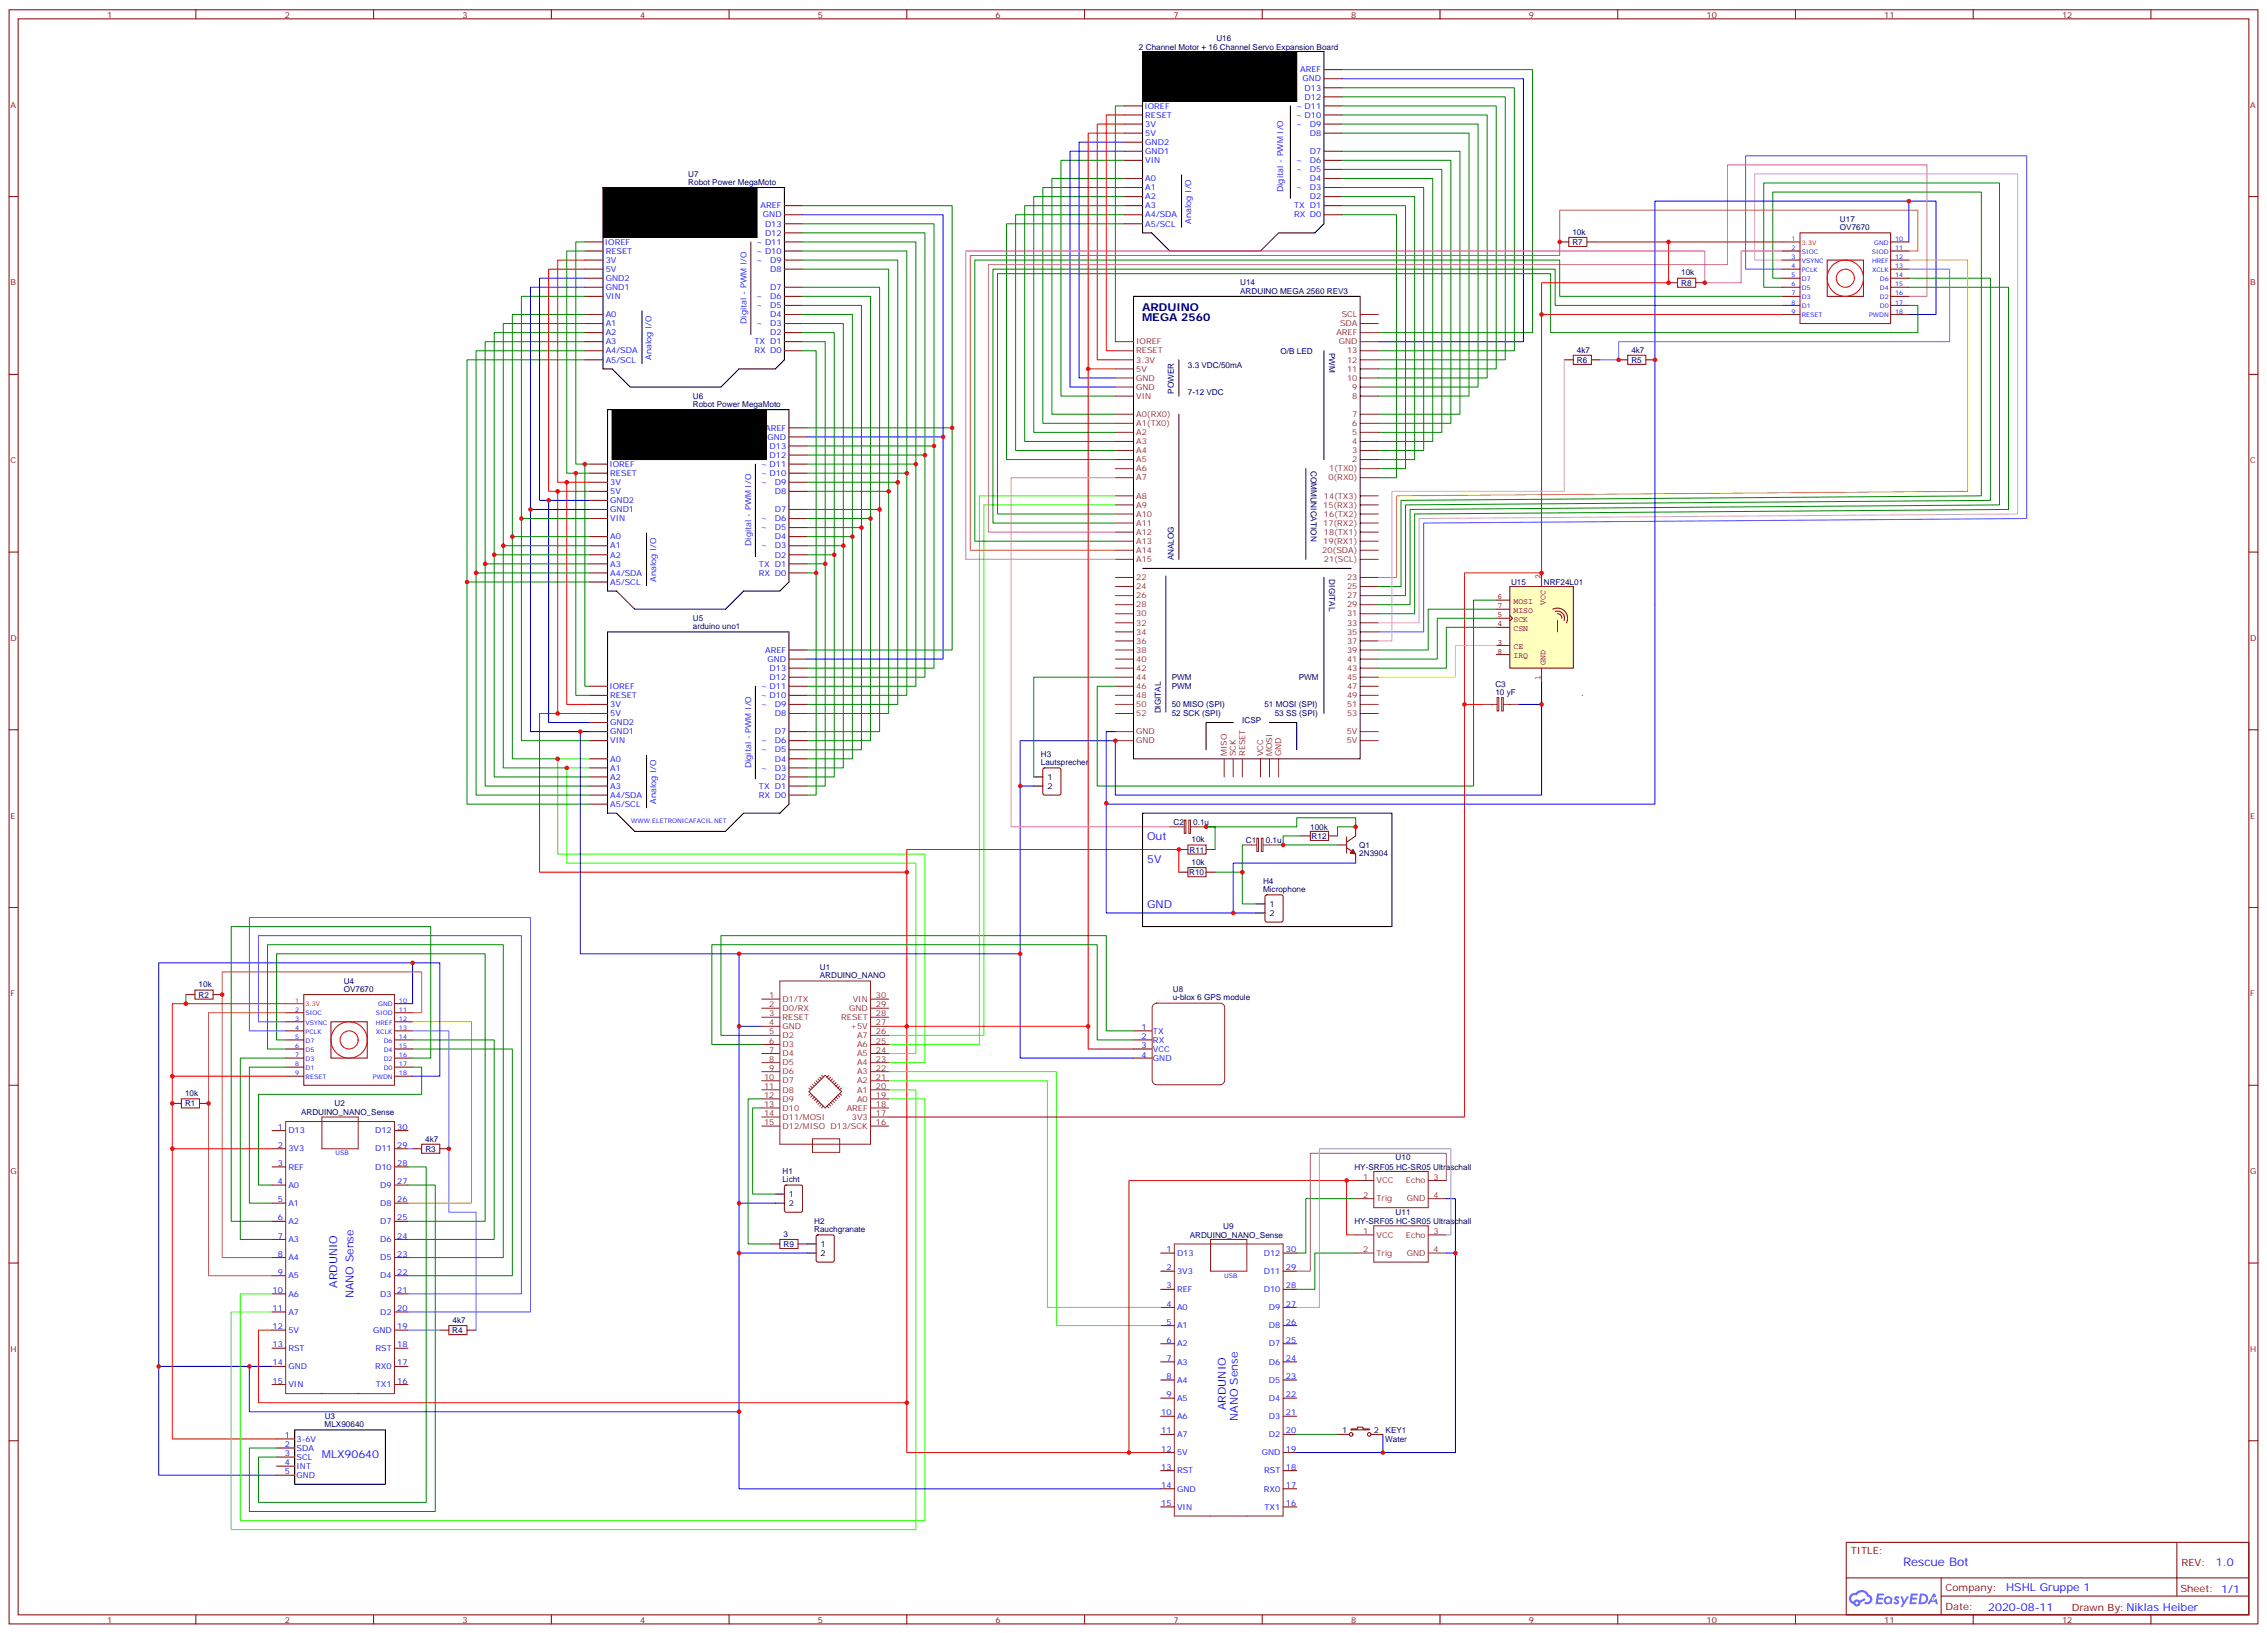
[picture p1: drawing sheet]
<svg xmlns="http://www.w3.org/2000/svg" width="882mm" height="635mm" viewBox="0 0 882 635" stroke-linecap="round" stroke-linejoin="round" font-family="sans-serif">
<defs><g id="words">
<text font-size="4.6" fill="#00f" x="740.3" y="609">Rescue Bot</text>
<g font-size="4.2" fill="#000080">
<text x="444.3" y="120.8">ARDUINO</text>
<text x="444.3" y="125">MEGA 2560</text>
</g>
<g font-size="4.2" fill="#00f">
<text x="446.3" y="327">Out</text>
<text x="446.3" y="335.8">5V</text>
<text x="446.3" y="353.4">GND</text>
<text x="131.2" y="500.9" transform="rotate(-90 131.2 500.9)">ARDUNIO</text>
<text x="137.6" y="505.1" transform="rotate(-90 137.6 505.1)">NANO Sense</text>
<text x="477" y="548.5" transform="rotate(-90 477 548.5)">ARDUNIO</text>
<text x="481.5" y="552.7" transform="rotate(-90 481.5 552.7)">NANO Sense</text>
<text x="125.2" y="567.4">MLX90640</text>
<text x="862.1" y="609.3">1.0</text>
<text x="780.4" y="618.8">HSHL Gruppe 1</text>
<text x="773.5" y="626.6">2020-08-11</text>
</g>
<g font-size="3.9" fill="#800">
<text x="720" y="604.6">TITLE:</text>
<text x="848.6" y="609.3">REV:</text>
<text x="756.9" y="618.8">Company:</text>
<text x="848.3" y="619.4">Sheet: 1/1</text>
<text x="756.9" y="626.5">Date:</text>
<text x="806" y="626.6">Drawn By:Niklas Heiber</text>
</g>
<g font-size="3.2" fill="#800">
<text x="41.6" y="6.8">1</text>
<text x="110.8" y="6.8">2</text>
<text x="179.9" y="6.8">3</text>
<text x="249.1" y="6.8">4</text>
<text x="318.2" y="6.8">5</text>
<text x="387.3" y="6.8">6</text>
<text x="456.5" y="6.8">7</text>
<text x="525.6" y="6.8">8</text>
<text x="594.8" y="6.8">9</text>
<text x="663.9" y="6.8">10</text>
<text x="733.1" y="6.8">11</text>
<text x="802.2" y="6.8">12</text>
<text x="4.1" y="41.9">A</text>
<text x="875.4" y="41.9">A</text>
<text x="4.1" y="111.1">B</text>
<text x="875.4" y="111.1">B</text>
<text x="4.1" y="180.2">C</text>
<text x="875.4" y="180.2">C</text>
<text x="4.1" y="249.3">D</text>
<text x="875.4" y="249.3">D</text>
<text x="4.1" y="318.5">E</text>
<text x="875.4" y="318.5">E</text>
<text x="4.1" y="387.6">F</text>
<text x="875.4" y="387.6">F</text>
<text x="4.1" y="456.8">G</text>
<text x="875.4" y="456.8">G</text>
<text x="4.1" y="525.9">H</text>
<text x="875.4" y="525.9">H</text>
<text x="41.6" y="631.2">1</text>
<text x="110.8" y="631.2">2</text>
<text x="179.9" y="631.2">3</text>
<text x="249.1" y="631.2">4</text>
<text x="318.2" y="631.2">5</text>
<text x="387.3" y="631.2">6</text>
<text x="456.5" y="631.2">7</text>
<text x="525.6" y="631.2">8</text>
<text x="594.8" y="631.2">9</text>
<text x="663.9" y="631.2">10</text>
<text x="733.1" y="631.2">11</text>
<text x="802.2" y="631.2">12</text>
</g>
<g font-size="3.2" fill="#000080">
<text x="473.2" y="15.9">U16</text>
<text x="443.1" y="19.5">2 Channel Motor + 16 Channel Servo Expansion Board</text>
<text x="267.8" y="71.9">Robot Power MegaMoto</text>
<text x="267.8" y="68.7">U7</text>
<text x="715.8" y="89.5">OV7670</text>
<text x="715.8" y="86.4">U17</text>
<text x="611.7" y="91.3">10k</text>
<text x="611.7" y="95.3">R7</text>
<text x="654.1" y="107.2">10k</text>
<text x="482.5" y="110.8">U14</text>
<text x="654.1" y="111.1">R8</text>
<text x="482.5" y="114.2">ARDUINO MEGA 2560 REV3</text>
<text x="498.2" y="137.6">O/B LED</text>
<text x="517.1" y="137.3" transform="rotate(90 517.1 137.3)">PWM</text>
<text x="613.5" y="137.2">4k7</text>
<text x="634.7" y="137.2">4k7</text>
<text x="462.1" y="143">3.3 VDC/50mA</text>
<text x="613.5" y="141.1">R6</text>
<text x="634.7" y="141.1">R5</text>
<text x="269.5" y="155.2">U6</text>
<text x="456.6" y="153.3" transform="rotate(-90 456.6 153.3)">POWER</text>
<text x="462.1" y="153.6">7-12 VDC</text>
<text x="269.5" y="158.3">Robot Power MegaMoto</text>
<text x="510" y="183.1" transform="rotate(90 510 183.1)">COMMUNICATION</text>
<text x="456.6" y="218" transform="rotate(-90 456.6 218)">ANALOG</text>
<text x="517.1" y="225.4" transform="rotate(90 517.1 225.4)">DIGITAL</text>
<text x="587.8" y="227.6">U15</text>
<text x="600.6" y="227.6">NRF24L01</text>
<text x="269.5" y="244.8">arduino uno1</text>
<text x="269.5" y="241.6">U5</text>
<text x="455.9" y="264.6">PWM</text>
<text x="455.9" y="268.1">PWM</text>
<text x="505.3" y="264.6">PWM</text>
<text x="581.7" y="267.2">C3</text>
<text x="455.9" y="275.2">50 MISO (SPI)</text>
<text x="491.9" y="275.2">51 MOSI (SPI)</text>
<text x="581.7" y="270.3">10 yF</text>
<text x="451.6" y="277.6" transform="rotate(-90 451.6 277.6)">DIGITAL</text>
<text x="455.9" y="278.7">52 SCK (SPI)</text>
<text x="483.3" y="281.1">ICSP</text>
<text x="495.9" y="278.7">53 SS (SPI)</text>
<text x="404.9" y="297.7">Lautsprecher</text>
<text x="404.9" y="294.5">H3</text>
<text x="456.5" y="321">C2</text>
<text x="464.2" y="321">0.1u</text>
<text x="509.7" y="322.8">100k</text>
<text x="463.6" y="327.7">10k</text>
<text x="484.7" y="328.1">C1</text>
<text x="492.4" y="328.1">0.1u</text>
<text x="510.3" y="326.3">R12</text>
<text x="528.7" y="329.9">Q1</text>
<text x="462.8" y="331.7">R11</text>
<text x="528.8" y="333">2N3904</text>
<text x="462.7" y="340.4">R10</text>
<text x="463.6" y="336.5">10k</text>
<text x="491.4" y="347.1">Microphone</text>
<text x="491.4" y="343.9">H4</text>
<text x="318.9" y="377.4">U1</text>
<text x="133.7" y="382.7">U4</text>
<text x="318.9" y="380.6">ARDUINO_NANO</text>
<text x="77.3" y="384.1">10k</text>
<text x="77.3" y="388.1">R2</text>
<text x="133.7" y="385.9">OV7670</text>
<text x="456.3" y="389.2">u-blox 6 GPS module</text>
<text x="456.3" y="386">U8</text>
<text x="72" y="426.4">10k</text>
<text x="72" y="430.4">R1</text>
<text x="130.2" y="430.3">U2</text>
<text x="117.1" y="433.9">ARDUINO_NANO_Sense</text>
<text x="165.5" y="444.1">4k7</text>
<text x="165.5" y="448">R3</text>
<text x="526.9" y="455.1">HY-SRF05 HC-SR05 Ultraschall</text>
<text x="542.9" y="451.3">U10</text>
<text x="304.4" y="460">Licht</text>
<text x="304.4" y="456.8">H1</text>
<text x="542.9" y="472.5">U11</text>
<text x="316.7" y="479.4">Rauchgranate</text>
<text x="316.7" y="476.2">H2</text>
<text x="475.9" y="477.9">U9</text>
<text x="526.9" y="476.3">HY-SRF05 HC-SR05 Ultraschall</text>
<text x="304.8" y="481.1">3</text>
<text x="304.8" y="485.1">R9</text>
<text x="462.8" y="481.5">ARDUINO_NANO_Sense</text>
<text x="176" y="514.6">4k7</text>
<text x="176" y="518.6">R4</text>
<text x="126.3" y="555.2">MLX90640</text>
<text x="126.3" y="552">U3</text>
<text x="539.1" y="557.4">KEY1</text>
<text x="538.9" y="560.9">Water</text>
</g>
<g font-size="3.2" fill="#00f">
<text x="505.8" y="28.2">AREF</text>
<text x="506.7" y="31.7">GND</text>
<text x="507.5" y="35.2">D13</text>
<text x="507.5" y="38.7">D12</text>
<text x="445.2" y="42.3">IOREF</text>
<text x="445.6" y="45.8">RESET</text>
<text x="504.1" y="42.3">~ D11</text>
<text x="504.1" y="45.9">~ D10</text>
<text x="445.6" y="52.8">5V</text>
<text x="445.6" y="49.3">3V</text>
<text x="504.1" y="49.3">~</text>
<text x="509.5" y="52.8">D8</text>
<text x="509.5" y="49.3">D9</text>
<text x="445.6" y="59.9">GND1</text>
<text x="445.6" y="56.4">GND2</text>
<text x="509.5" y="59.9">D7</text>
<text x="445.6" y="63.4">VIN</text>
<text x="504.1" y="63.4">~</text>
<text x="509.5" y="63.4">D6</text>
<text x="445.6" y="70.5">A0</text>
<text x="504.1" y="67">~</text>
<text x="509.5" y="70.5">D4</text>
<text x="509.5" y="67">D5</text>
<text x="445.6" y="77.5">A2</text>
<text x="445.6" y="74">A1</text>
<text x="499.2" y="74.7" transform="rotate(-90 499.2 74.7)">Digital - PWM I/O</text>
<text x="504.1" y="74">~</text>
<text x="509.5" y="77.5">D2</text>
<text x="509.5" y="74">D3</text>
<text x="295.9" y="81.1">AREF</text>
<text x="445.6" y="81.1">A3</text>
<text x="503.4" y="81.1">TX D1</text>
<text x="296.8" y="84.6">GND</text>
<text x="297.6" y="88.1">D13</text>
<text x="445.6" y="88.1">A5/SCL</text>
<text x="445.6" y="84.6">A4/SDA</text>
<text x="463.4" y="87" transform="rotate(-90 463.4 87)">Analog I/O</text>
<text x="503.4" y="84.6">RX D0</text>
<text x="235.3" y="95.2">IOREF</text>
<text x="294.2" y="95.2">~ D11</text>
<text x="297.6" y="91.7">D12</text>
<text x="235.7" y="98.7">RESET</text>
<text x="294.2" y="98.8">~ D10</text>
<text x="235.7" y="105.8">5V</text>
<text x="235.7" y="102.2">3V</text>
<text x="294.2" y="102.2">~</text>
<text x="299.6" y="105.8">D8</text>
<text x="299.6" y="102.2">D9</text>
<text x="235.7" y="112.8">GND1</text>
<text x="235.7" y="109.3">GND2</text>
<text x="299.6" y="112.8">D7</text>
<text x="235.7" y="116.3">VIN</text>
<text x="294.2" y="119.9">~</text>
<text x="294.2" y="116.3">~</text>
<text x="299.6" y="119.9">D5</text>
<text x="299.6" y="116.3">D6</text>
<text x="235.7" y="123.4">A0</text>
<text x="290.4" y="126" transform="rotate(-90 290.4 126)">Digital - PWM I/O</text>
<text x="299.6" y="123.4">D4</text>
<text x="235.7" y="130.5">A2</text>
<text x="235.7" y="126.9">A1</text>
<text x="294.2" y="126.9">~</text>
<text x="299.6" y="130.5">D2</text>
<text x="299.6" y="126.9">D3</text>
<text x="235.7" y="137.5">A4/SDA</text>
<text x="235.7" y="134">A3</text>
<text x="293.5" y="137.5">RX D0</text>
<text x="293.5" y="134">TX D1</text>
<text x="235.7" y="141">A5/SCL</text>
<text x="253.5" y="139.9" transform="rotate(-90 253.5 139.9)">Analog I/O</text>
<text x="297.7" y="167.5">AREF</text>
<text x="298.6" y="171">GND</text>
<text x="299.4" y="178.1">D12</text>
<text x="299.4" y="174.6">D13</text>
<text x="237.1" y="181.6">IOREF</text>
<text x="237.4" y="185.1">RESET</text>
<text x="296" y="181.6">~ D11</text>
<text x="296" y="185.3">~ D10</text>
<text x="237.4" y="188.7">3V</text>
<text x="296" y="188.7">~</text>
<text x="301.4" y="188.7">D9</text>
<text x="237.4" y="195.7">GND2</text>
<text x="237.4" y="192.2">5V</text>
<text x="301.4" y="192.2">D8</text>
<text x="237.4" y="202.8">VIN</text>
<text x="237.4" y="199.2">GND1</text>
<text x="296" y="202.8">~</text>
<text x="301.4" y="202.8">D6</text>
<text x="301.4" y="199.2">D7</text>
<text x="237.4" y="209.8">A0</text>
<text x="296" y="206.3">~</text>
<text x="301.4" y="209.8">D4</text>
<text x="301.4" y="206.3">D5</text>
<text x="237.4" y="213.4">A1</text>
<text x="292.2" y="212.4" transform="rotate(-90 292.2 212.4)">Digital - PWM I/O</text>
<text x="296" y="213.4">~</text>
<text x="301.4" y="213.4">D3</text>
<text x="237.4" y="220.4">A3</text>
<text x="237.4" y="216.9">A2</text>
<text x="295.3" y="220.4">TX D1</text>
<text x="301.4" y="216.9">D2</text>
<text x="237.4" y="227.5">A5/SCL</text>
<text x="237.4" y="223.9">A4/SDA</text>
<text x="255.2" y="226.4" transform="rotate(-90 255.2 226.4)">Analog I/O</text>
<text x="295.3" y="223.9">RX D0</text>
<text x="297.7" y="253.9">AREF</text>
<text x="298.6" y="257.5">GND</text>
<text x="299.4" y="261">D13</text>
<text x="237.1" y="268">IOREF</text>
<text x="296" y="268">~ D11</text>
<text x="299.4" y="264.5">D12</text>
<text x="237.4" y="275.1">3V</text>
<text x="237.4" y="271.6">RESET</text>
<text x="296" y="271.7">~ D10</text>
<text x="296" y="275.1">~</text>
<text x="301.4" y="275.1">D9</text>
<text x="237.4" y="278.6">5V</text>
<text x="301.4" y="278.6">D8</text>
<text x="237.4" y="285.7">GND1</text>
<text x="237.4" y="282.2">GND2</text>
<text x="301.4" y="285.7">D7</text>
<text x="237.4" y="289.2">VIN</text>
<text x="296" y="292.7">~</text>
<text x="296" y="289.2">~</text>
<text x="301.4" y="292.7">D5</text>
<text x="301.4" y="289.2">D6</text>
<text x="237.4" y="299.8">A1</text>
<text x="237.4" y="296.3">A0</text>
<text x="292.2" y="298.8" transform="rotate(-90 292.2 298.8)">Digital - PWM I/O</text>
<text x="296" y="299.8">~</text>
<text x="301.4" y="299.8">D3</text>
<text x="301.4" y="296.3">D4</text>
<text x="237.4" y="303.3">A2</text>
<text x="301.4" y="303.3">D2</text>
<text x="237.4" y="310.4">A4/SDA</text>
<text x="237.4" y="306.8">A3</text>
<text x="295.3" y="310.4">RX D0</text>
<text x="295.3" y="306.8">TX D1</text>
<text x="237.4" y="313.9">A5/SCL</text>
<text x="255.2" y="312.8" transform="rotate(-90 255.2 312.8)">Analog I/O</text>
<text x="444.1" y="400.8">1</text>
<text x="444.1" y="404.3">2</text>
<text x="444.1" y="407.9">3</text>
<text x="448.6" y="402.2">TX</text>
<text x="448.6" y="405.8">RX</text>
<text x="444.1" y="411.4">4</text>
<text x="448.6" y="409.3">VCC</text>
<text x="448.6" y="412.8">GND</text>
<text x="108.1" y="439.5">1</text>
<text x="112.2" y="440.9">D13</text>
<text x="145.9" y="440.9">D12</text>
<text x="154.5" y="439.5">30</text>
<text x="108.1" y="446.5">2</text>
<text x="112.2" y="448">3V3</text>
<text x="145.9" y="448">D11</text>
<text x="154.5" y="446.5">29</text>
<text x="108.1" y="453.6">3</text>
<text x="112.2" y="455">REF</text>
<text x="145.9" y="455">D10</text>
<text x="154.5" y="453.6">28</text>
<text x="108.1" y="460.7">4</text>
<text x="154.5" y="460.7">27</text>
<text x="108.1" y="467.7">5</text>
<text x="112.2" y="462.1">A0</text>
<text x="147.9" y="462.1">D9</text>
<text x="154.5" y="467.7">26</text>
<text x="112.2" y="469.1">A1</text>
<text x="147.9" y="469.1">D8</text>
<text x="108.1" y="474.8">6</text>
<text x="112.2" y="476.2">A2</text>
<text x="147.9" y="476.2">D7</text>
<text x="154.5" y="474.8">25</text>
<text x="108.1" y="481.8">7</text>
<text x="112.2" y="483.2">A3</text>
<text x="147.9" y="483.2">D6</text>
<text x="154.5" y="481.8">24</text>
<text x="108.1" y="488.9">8</text>
<text x="112.2" y="490.3">A4</text>
<text x="147.9" y="490.3">D5</text>
<text x="154.5" y="488.9">23</text>
<text x="453.8" y="487.1">1</text>
<text x="457.9" y="488.5">D13</text>
<text x="491.6" y="488.5">D12</text>
<text x="500.2" y="487.1">30</text>
<text x="108.1" y="495.9">9</text>
<text x="112.2" y="497.3">A5</text>
<text x="147.9" y="497.3">D4</text>
<text x="154.5" y="495.9">22</text>
<text x="453.8" y="494.2">2</text>
<text x="457.9" y="495.6">3V3</text>
<text x="491.6" y="495.6">D11</text>
<text x="500.2" y="494.2">29</text>
<text x="106" y="503">10</text>
<text x="154.5" y="503">21</text>
<text x="453.8" y="501.2">3</text>
<text x="457.9" y="502.6">REF</text>
<text x="491.6" y="502.6">D10</text>
<text x="500.2" y="501.2">28</text>
<text x="112.2" y="504.4">A6</text>
<text x="147.9" y="504.4">D3</text>
<text x="453.8" y="508.3">4</text>
<text x="457.9" y="509.7">A0</text>
<text x="493.7" y="509.7">D9</text>
<text x="500.2" y="508.3">27</text>
<text x="106" y="510">11</text>
<text x="112.2" y="511.5">A7</text>
<text x="147.9" y="511.5">D2</text>
<text x="154.5" y="510">20</text>
<text x="453.8" y="515.3">5</text>
<text x="500.2" y="515.3">26</text>
<text x="106" y="517.1">12</text>
<text x="112.2" y="518.5">5V</text>
<text x="145.1" y="518.5">GND</text>
<text x="154.5" y="517.1">19</text>
<text x="457.9" y="516.7">A1</text>
<text x="493.7" y="516.7">D8</text>
<text x="106" y="524.2">13</text>
<text x="112.2" y="525.6">RST</text>
<text x="146.1" y="525.6">RST</text>
<text x="154.5" y="524.2">18</text>
<text x="453.8" y="522.4">6</text>
<text x="457.9" y="523.8">A2</text>
<text x="493.7" y="523.8">D7</text>
<text x="500.2" y="522.4">25</text>
<text x="106" y="531.2">14</text>
<text x="112.2" y="532.6">GND</text>
<text x="146" y="532.6">RX0</text>
<text x="154.5" y="531.2">17</text>
<text x="453.8" y="529.4">7</text>
<text x="457.9" y="530.9">A3</text>
<text x="493.7" y="530.9">D6</text>
<text x="500.2" y="529.4">24</text>
<text x="106" y="538.3">15</text>
<text x="112.2" y="539.7">VIN</text>
<text x="146.3" y="539.7">TX1</text>
<text x="154.5" y="538.3">16</text>
<text x="453.8" y="536.5">8</text>
<text x="457.9" y="537.9">A4</text>
<text x="493.7" y="537.9">D5</text>
<text x="500.2" y="536.5">23</text>
<text x="453.8" y="543.6">9</text>
<text x="457.9" y="545">A5</text>
<text x="493.7" y="545">D4</text>
<text x="500.2" y="543.6">22</text>
<text x="451.8" y="550.6">10</text>
<text x="500.2" y="550.6">21</text>
<text x="451.8" y="557.7">11</text>
<text x="457.9" y="552">A6</text>
<text x="493.7" y="552">D3</text>
<text x="500.2" y="557.7">20</text>
<text x="110.9" y="559.4">1</text>
<text x="110.9" y="563">2</text>
<text x="115.4" y="560.8">3-6V</text>
<text x="457.9" y="559.1">A7</text>
<text x="493.7" y="559.1">D2</text>
<text x="110.9" y="566.5">3</text>
<text x="115.4" y="564.4">SDA</text>
<text x="115.4" y="567.9">SCL</text>
<text x="451.8" y="564.7">12</text>
<text x="457.9" y="566.1">5V</text>
<text x="490.8" y="566.1">GND</text>
<text x="500.2" y="564.7">19</text>
<text x="110.9" y="570">4</text>
<text x="110.9" y="573.5">5</text>
<text x="115.4" y="571.4">INT</text>
<text x="115.4" y="575">GND</text>
<text x="451.8" y="571.8">13</text>
<text x="457.9" y="573.2">RST</text>
<text x="491.8" y="573.2">RST</text>
<text x="500.2" y="571.8">18</text>
<text x="451.8" y="578.8">14</text>
<text x="457.9" y="580.2">GND</text>
<text x="491.7" y="580.2">RX0</text>
<text x="500.2" y="578.8">17</text>
<text x="451.8" y="585.9">15</text>
<text x="457.9" y="587.3">VIN</text>
<text x="492" y="587.3">TX1</text>
<text x="500.2" y="585.9">16</text>
</g>
<g font-size="3.2" fill="#8d2323">
<text x="522" y="123.4">SCL</text>
<text x="519.9" y="130.5">AREF</text>
<text x="521.3" y="126.9">SDA</text>
<text x="442" y="137.5">RESET</text>
<text x="442" y="134">IOREF</text>
<text x="520.8" y="134">GND</text>
<text x="524.1" y="137.5">13</text>
<text x="442" y="141">3.3V</text>
<text x="524.1" y="141">12</text>
<text x="442" y="144.6">5V</text>
<text x="442" y="148.1">GND</text>
<text x="524.1" y="148.1">10</text>
<text x="524.1" y="144.6">11</text>
<text x="442" y="151.6">GND</text>
<text x="442" y="155.2">VIN</text>
<text x="526.1" y="155.2">8</text>
<text x="526.1" y="151.6">9</text>
<text x="442" y="162.2">A0(RX0)</text>
<text x="442" y="165.7">A1(TX0)</text>
<text x="526.1" y="165.7">6</text>
<text x="526.1" y="162.2">7</text>
<text x="442" y="169.3">A2</text>
<text x="442" y="172.8">A3</text>
<text x="526.1" y="172.8">4</text>
<text x="526.1" y="169.3">5</text>
<text x="442" y="176.3">A4</text>
<text x="442" y="179.8">A5</text>
<text x="526.1" y="179.8">2</text>
<text x="526.1" y="176.3">3</text>
<text x="442" y="183.4">A6</text>
<text x="517.1" y="183.4">1(TX0)</text>
<text x="442" y="186.9">A7</text>
<text x="516.8" y="186.9">0(RX0)</text>
<text x="442" y="194">A8</text>
<text x="442" y="197.5">A9</text>
<text x="514.8" y="197.5">15(RX3)</text>
<text x="515" y="194">14(TX3)</text>
<text x="442" y="201">A10</text>
<text x="515" y="201">16(TX2)</text>
<text x="442" y="204.5">A11</text>
<text x="442" y="208.1">A12</text>
<text x="514.8" y="204.5">17(RX2)</text>
<text x="515" y="208.1">18(TX1)</text>
<text x="442" y="211.6">A13</text>
<text x="442" y="215.1">A14</text>
<text x="514.4" y="215.1">20(SDA)</text>
<text x="514.8" y="211.6">19(RX1)</text>
<text x="442" y="218.7">A15</text>
<text x="515" y="218.7">21(SCL)</text>
<text x="442" y="225.7">22</text>
<text x="524.1" y="225.7">23</text>
<text x="442" y="229.2">24</text>
<text x="442" y="232.8">26</text>
<text x="524.1" y="229.2">25</text>
<text x="524.1" y="232.8">27</text>
<text x="442" y="236.3">28</text>
<text x="442" y="239.8">30</text>
<text x="524.1" y="236.3">29</text>
<text x="524.1" y="239.8">31</text>
<text x="442" y="243.3">32</text>
<text x="524.1" y="243.3">33</text>
<text x="442" y="246.9">34</text>
<text x="442" y="250.4">36</text>
<text x="524.1" y="246.9">35</text>
<text x="524.1" y="250.4">37</text>
<text x="442" y="253.9">38</text>
<text x="442" y="257.5">40</text>
<text x="524.1" y="253.9">39</text>
<text x="524.1" y="257.5">41</text>
<text x="442" y="261">42</text>
<text x="524.1" y="261">43</text>
<text x="442" y="264.5">44</text>
<text x="442" y="268">46</text>
<text x="524.1" y="264.5">45</text>
<text x="524.1" y="268">47</text>
<text x="442" y="271.6">48</text>
<text x="442" y="275.1">50</text>
<text x="524.1" y="275.1">51</text>
<text x="524.1" y="271.6">49</text>
<text x="442" y="278.6">52</text>
<text x="524.1" y="278.6">53</text>
<text x="442" y="285.7">GND</text>
<text x="523.9" y="285.7">5V</text>
<text x="442" y="289.2">GND</text>
<text x="523.9" y="289.2">5V</text>
<text x="477.3" y="294.1" transform="rotate(-90 477.3 294.1)">MISO</text>
<text x="480.8" y="294.1" transform="rotate(-90 480.8 294.1)">SCK</text>
<text x="484.4" y="294.1" transform="rotate(-90 484.4 294.1)">RESET</text>
<text x="491.4" y="294.1" transform="rotate(-90 491.4 294.1)">VCC</text>
<text x="494.9" y="294.1" transform="rotate(-90 494.9 294.1)">MOSI</text>
<text x="498.5" y="294.1" transform="rotate(-90 498.5 294.1)">GND</text>
<text x="299.3" y="388.3">1</text>
<text x="304.4" y="389.7">D1/TX</text>
<text x="331.7" y="389.7">VIN</text>
<text x="340.8" y="388.3">30</text>
<text x="299.3" y="395.4">3</text>
<text x="299.3" y="391.9">2</text>
<text x="304.4" y="393.3">D0/RX</text>
<text x="330.3" y="393.3">GND</text>
<text x="340.8" y="391.9">29</text>
<text x="340.8" y="395.4">28</text>
<text x="299.3" y="398.9">4</text>
<text x="304.4" y="400.3">GND</text>
<text x="304.4" y="396.8">RESET</text>
<text x="327.3" y="396.8">RESET</text>
<text x="330.8" y="400.3">+5V</text>
<text x="340.8" y="398.9">27</text>
<text x="299.3" y="406">6</text>
<text x="299.3" y="402.4">5</text>
<text x="304.4" y="407.4">D3</text>
<text x="304.4" y="403.9">D2</text>
<text x="333.4" y="403.9">A7</text>
<text x="333.4" y="407.4">A6</text>
<text x="340.8" y="402.4">26</text>
<text x="340.8" y="406">25</text>
<text x="299.3" y="413">8</text>
<text x="299.3" y="409.5">7</text>
<text x="304.4" y="410.9">D4</text>
<text x="333.4" y="410.9">A5</text>
<text x="340.8" y="409.5">24</text>
<text x="340.8" y="413">23</text>
<text x="299.3" y="416.6">9</text>
<text x="304.4" y="418">D6</text>
<text x="304.4" y="414.4">D5</text>
<text x="333.4" y="414.4">A4</text>
<text x="333.4" y="418">A3</text>
<text x="340.8" y="416.6">22</text>
<text x="297.2" y="423.6">11</text>
<text x="297.2" y="420.1">10</text>
<text x="304.4" y="425">D8</text>
<text x="304.4" y="421.5">D7</text>
<text x="333.4" y="421.5">A2</text>
<text x="333.4" y="425">A1</text>
<text x="340.8" y="420.1">21</text>
<text x="340.8" y="423.6">20</text>
<text x="297.2" y="430.7">13</text>
<text x="297.2" y="427.1">12</text>
<text x="304.4" y="428.6">D9</text>
<text x="333.4" y="428.6">A0</text>
<text x="340.8" y="427.1">19</text>
<text x="340.8" y="430.7">18</text>
<text x="297.2" y="434.2">14</text>
<text x="297.2" y="437.7">15</text>
<text x="304.4" y="435.6">D11/MOSI</text>
<text x="304.4" y="432.1">D10</text>
<text x="329.4" y="432.1">AREF</text>
<text x="331.4" y="435.6">3V3</text>
<text x="340.8" y="434.2">17</text>
<text x="340.8" y="437.7">16</text>
<text x="304.4" y="439.1">D12/MISO D13/SCK</text>
<text x="530.3" y="458.9">1</text>
<text x="535.5" y="460.3">VCC</text>
<text x="547" y="460.3">Echo</text>
<text x="557.7" y="458.9">3</text>
<text x="530.3" y="465.9">2</text>
<text x="535.5" y="467.4">Trig</text>
<text x="547.3" y="467.4">GND</text>
<text x="557.7" y="465.9">4</text>
<text x="530.3" y="480.1">1</text>
<text x="535.5" y="481.5">VCC</text>
<text x="547" y="481.5">Echo</text>
<text x="557.7" y="480.1">3</text>
<text x="530.3" y="487.1">2</text>
<text x="535.5" y="488.5">Trig</text>
<text x="547.3" y="488.5">GND</text>
<text x="557.7" y="487.1">4</text>
</g>
<g font-size="3.2" fill="#840000">
<text x="599.4" y="225.3" transform="rotate(-90 599.4 225.3)">2</text>
<text x="582.6" y="233.1">6</text>
<text x="582.6" y="236.6">7</text>
<text x="588.8" y="235">MOSI</text>
<text x="588.8" y="238.5">MISO</text>
<text x="601.2" y="235.3" transform="rotate(-90 601.2 235.3)">VCC</text>
<text x="582.6" y="243.7">4</text>
<text x="582.6" y="240.2">5</text>
<text x="588.8" y="245.6">CSN</text>
<text x="588.8" y="242">SCK</text>
<text x="582.6" y="250.8">3</text>
<text x="582.6" y="254.3">8</text>
<text x="588.8" y="252.6">CE</text>
<text x="588.8" y="256.1">IRQ</text>
<text x="601.2" y="258.5" transform="rotate(-90 601.2 258.5)">GND</text>
<text x="599.4" y="264.7" transform="rotate(-90 599.4 264.7)">1</text>
</g>
<g font-size="3.2">
<text x="407.5" y="303.3">1</text>
<text x="407.5" y="306.8">2</text>
<text x="493.9" y="352.7">1</text>
<text x="493.9" y="356.2">2</text>
<text x="306.9" y="465.6">1</text>
<text x="306.9" y="469.1">2</text>
<text x="319.3" y="485">1</text>
<text x="319.3" y="488.5">2</text>
<text x="522.2" y="557.7">1</text>
<text x="534.5" y="557.7">2</text>
</g>
<g font-size="2.5" fill="#f00">
<text x="696.9" y="93.8">1</text>
<text x="701" y="95.2">3.3V</text>
<text x="114.9" y="390.1">1</text>
<text x="118.9" y="391.5">3.3V</text>
</g>
<g font-size="2.5" fill="#00f">
<text x="729.2" y="95.2">GND</text>
<text x="737.3" y="93.8">10</text>
<text x="696.9" y="97.3">2</text>
<text x="696.9" y="100.8">3</text>
<text x="701" y="98.7">SIOC</text>
<text x="728.3" y="98.7">SIOD</text>
<text x="737.3" y="97.3">11</text>
<text x="737.3" y="100.8">12</text>
<text x="696.9" y="104.4">4</text>
<text x="696.9" y="107.9">5</text>
<text x="701" y="102.2">VSYNC</text>
<text x="701" y="105.8">PCLK</text>
<text x="728.3" y="102.2">HREF</text>
<text x="728.3" y="105.8">XCLK</text>
<text x="737.3" y="104.4">13</text>
<text x="737.3" y="107.9">14</text>
<text x="696.9" y="111.4">6</text>
<text x="701" y="109.3">D7</text>
<text x="701" y="112.8">D5</text>
<text x="731.4" y="109.3">D6</text>
<text x="731.4" y="112.8">D4</text>
<text x="737.3" y="111.4">15</text>
<text x="696.9" y="114.9">7</text>
<text x="696.9" y="118.5">8</text>
<text x="701" y="116.3">D3</text>
<text x="701" y="119.9">D1</text>
<text x="731.4" y="116.3">D2</text>
<text x="731.4" y="119.9">D0</text>
<text x="737.3" y="114.9">16</text>
<text x="737.3" y="118.5">17</text>
<text x="696.9" y="122">9</text>
<text x="701" y="123.4">RESET</text>
<text x="727.2" y="123.4">PWDN</text>
<text x="737.3" y="122">18</text>
<text x="245.5" y="320">WWW.ELETRONICAFACIL.NET</text>
<text x="114.9" y="393.6">2</text>
<text x="118.9" y="395">SIOC</text>
<text x="146.2" y="395">SIOD</text>
<text x="147.1" y="391.5">GND</text>
<text x="155.2" y="390.1">10</text>
<text x="155.2" y="393.6">11</text>
<text x="114.9" y="397.2">3</text>
<text x="114.9" y="400.7">4</text>
<text x="118.9" y="398.6">VSYNC</text>
<text x="146.2" y="398.6">HREF</text>
<text x="155.2" y="397.2">12</text>
<text x="155.2" y="400.7">13</text>
<text x="114.9" y="404.2">5</text>
<text x="114.9" y="407.7">6</text>
<text x="118.9" y="402.1">PCLK</text>
<text x="118.9" y="405.6">D7</text>
<text x="146.3" y="402.1">XCLK</text>
<text x="149.3" y="405.6">D6</text>
<text x="155.2" y="404.2">14</text>
<text x="155.2" y="407.7">15</text>
<text x="114.9" y="411.3">7</text>
<text x="118.9" y="409.2">D5</text>
<text x="118.9" y="412.7">D3</text>
<text x="149.3" y="409.2">D4</text>
<text x="149.3" y="412.7">D2</text>
<text x="155.2" y="411.3">16</text>
<text x="114.9" y="414.8">8</text>
<text x="114.9" y="418.3">9</text>
<text x="118.9" y="416.2">D1</text>
<text x="118.9" y="419.7">RESET</text>
<text x="145.1" y="419.7">PWDN</text>
<text x="149.3" y="416.2">D0</text>
<text x="155.2" y="414.8">17</text>
<text x="155.2" y="418.3">18</text>
<text x="130.5" y="449.5">USB</text>
<text x="476.2" y="497.1">USB</text>
</g>
</g></defs>
<g fill="none" stroke="#870000" stroke-width=".39">
<path d="M3.5 3.8h874.9v628h-874.9zM7.1 7.3h867.8v620.9h-867.8zM76.2 3.8v3.5M145.3 3.8v3.5M214.5 3.8v3.5M283.6 3.8v3.5M352.8 3.8v3.5M421.9 3.8v3.5M491.1 3.8v3.5M560.2 3.8v3.5M629.4 3.8v3.5M698.5 3.8v3.5"/>
<path d="M767.6 3.8v3.5M836.8 3.8v3.5M3.5 76.5h3.6M874.9 76.5h3.5M3.5 145.6h3.6M874.9 145.6h3.5M3.5 214.8h3.6M874.9 214.8h3.5M3.5 283.9h3.6M874.9 283.9h3.5M3.5 353.1h3.6M874.9 353.1h3.5"/>
<path d="M3.5 422.2h3.6M874.9 422.2h3.5M3.5 491.3h3.6M874.9 491.3h3.5M3.5 560.5h3.6M874.9 560.5h3.5M718.3 600h156.6v28.2h-156.6zM718.3 613.9h156.5M755.2 613.9v14.1M846.9 600v20.9M76.2 628.2v3.6M145.3 628.2v3.6"/>
<path d="M214.5 628.2v3.6M283.6 628.2v3.6M352.8 628.2v3.6M421.9 628.2v3.6M491.1 628.2v3.6M560.2 628.2v3.6M629.4 628.2v3.6M698.5 628.2v3.6M755.2 620.9h119.6M767.6 628.2v3.6M836.8 628.2v3.6"/>
</g>
<g fill="#5487ff">
<path d="M737.2 621.2a1.22 1.22 0 0 1 1.8 .2l-.4 .6a.47 .47 0 0 0-.4-.4 .47 .47 0 0 0-.5 .2l.2 .2a1.14 1.14 0 0 1 .8 1.8 1.14 1.14 0 0 1-2 0l-.2-.2 .5-.6 .5 .4 .6-.1-.5-.5a.95 .95 0 0 1-.4-1.6z"/>
<path d="M730.3 619.9l2.6 .2-.1 .5-1.8 .1-.2 .8h1.6l.3 .4-.4 .4h-1.6l-.1 1.1h1.7v.6l-2.6 .1z"/>
<path d="M743.4 619.9l2.7 .2-.2 .5-1.8 .1-.1 .8h1.5l.3 .4-.3 .4h-1.6l-.2 1.1h1.7v.6l-2.6 .1z"/>
<path d="M752.2 619.9h.6l.4 1.3-.6 .3a.69 .69 0 0 0-1.1 .3 .69 .69 0 0 0 .5 .9 .69 .69 0 0 0 .9-.6l.4-.2 .6 2.2h-.8l-.2-.9h-1.7l-.5 .9h-.9z"/>
<path d="M739.4 621h.7l.7 1.8 1.1-1.8h.8l-2.5 4.2h-.8l.9-1.5z"/>
<path d="M746.9 619.9l-.6 4.2h1.4a2.11 2.11 0 0 0 2.4-2.1 2.11 2.11 0 0 0-2.5-2.1zM747.6 620.7a1.43 1.43 0 0 1 1.7 1.6 1.43 1.43 0 0 1-2 1.1z"/>
<path d="M733.2 621.6a1.54 1.54 0 0 0 0 2.1 1.54 1.54 0 0 0 2.1 .1l.6 .3 .3-2.3-.6-.3a1.5 1.5 0 0 0-2.4 .1zM733.5 622.6a.95 .95 0 0 1 1.9 0 .95 .95 0 0 1-1.9 0z"/>
<path d="M720 620.3a2.18 2.18 0 0 0 1 3.7 1.44 1.44 0 0 0 1.7 .9 1.44 1.44 0 0 0 1.1-1.4l2-1-.4-.8-1.9 1a1.47 1.47 0 0 0-2.5 .4 1.39 1.39 0 0 1-.6-1.9 1.39 1.39 0 0 1 2-.5 2.12 2.12 0 0 1 2.1-1.3 2.12 2.12 0 0 1 1.9 1.7 1.14 1.14 0 0 1 1.1 1.4 1.14 1.14 0 0 1-1.6 .7 .43 .43 0 0 0-.6 .4 .43 .43 0 0 0 .4 .5 1.98 1.98 0 0 0 2.6-1.2 1.98 1.98 0 0 0-1.3-2.6 3.1 3.1 0 0 0-5.2-.6l-.9 .1zM721.8 623.6a.55 .55 0 0 1 1.1 0 .55 .55 0 0 1-1.1 0z"/>
<circle cx="752.2" cy="622" r=".26"/>
</g>
<g fill="none" stroke="#8c2424" stroke-width=".39">
<path d="M433.9 136.5h7.1M433.9 140h7.1M433.9 132.9h7.1M529.2 136.5h7M529.2 140h7M529.2 129.4h7M529.2 132.9h7M529.2 125.9h7M529.2 122.3h7M433.9 143.5h7.1M433.9 154.1h7.1M433.9 150.6h7.1"/>
<path d="M433.9 147h7.1M529.2 143.5h7M529.2 154.1h7M529.2 150.6h7M529.2 147h7M433.9 161.1h7.1M433.9 164.7h7.1M433.9 168.2h7.1M433.9 171.7h7.1M433.9 175.3h7.1M433.9 178.8h7.1M529.2 161.1h7"/>
<path d="M529.2 164.7h7M529.2 168.2h7M529.2 171.7h7M529.2 175.3h7M529.2 178.8h7M433.9 182.3h7.1M433.9 185.8h7.1M433.9 192.9h7.1M433.9 196.4h7.1M433.9 200h7.1M529.2 182.3h7M529.2 185.8h7"/>
<path d="M529.2 192.9h7M529.2 196.4h7M529.2 200h7M433.9 203.5h7.1M433.9 207h7.1M433.9 210.5h7.1M433.9 214.1h7.1M433.9 217.6h7.1M529.2 203.5h7M529.2 207h7M529.2 210.5h7M529.2 214.1h7"/>
<path d="M529.2 217.6h7M433.9 224.6h7.1M433.9 228.2h7.1M433.9 231.7h7.1M433.9 235.2h7.1M433.9 238.8h7.1M529.2 224.6h7M529.2 228.2h7M529.2 231.7h7M529.2 235.2h7M529.2 238.8h7M433.9 242.3h7.1"/>
<path d="M433.9 245.8h7.1M433.9 249.3h7.1M433.9 252.9h7.1M433.9 256.4h7.1M433.9 259.9h7.1M529.2 242.3h7M529.2 245.8h7M529.2 249.3h7M529.2 252.9h7M529.2 256.4h7M529.2 259.9h7M433.9 263.5h7.1"/>
<path d="M433.9 267h7.1M433.9 270.5h7.1M433.9 277.6h7.1M433.9 274h7.1M529.2 263.5h7M529.2 267h7M529.2 270.5h7M529.2 277.6h7M529.2 274h7M433.9 284.6h7.1M433.9 288.1h7.1M476.2 295.2v7.1"/>
<path d="M479.8 295.2v7.1M483.3 295.2v7.1M490.4 295.2v7.1M493.9 295.2v7.1M497.4 295.2v7.1M529.2 284.6h7M529.2 288.1h7M296.3 399.3h7.1M296.3 395.7h7.1M296.3 392.2h7.1M296.3 388.7h7.1M303.4 381.6h35.3v63.5h-35.3z"/>
<path d="M338.7 399.3h7M338.7 395.7h7M338.7 392.2h7M338.7 388.7h7M448.8 390.8l1.2-.5h24.7l1.2 .5 .6 1.2v28.2l-.6 1.3-1.2 .5h-24.7l-1.3-.6-.5-1.2v-28.2zM296.3 416.9h7.1M296.3 413.4h7.1M296.3 409.9h7.1M296.3 406.3h7.1M296.3 402.8h7.1M318.2 419.7l.7 .7M318.9 419l.7 .7"/>
<path d="M319.6 418.3l.7 .7M322.4 418.3l-.7 .7M323.1 419l-.7 .7M323.8 419.7l-.7 .7M338.7 416.9h7M338.7 413.4h7M338.7 409.9h7M338.7 406.3h7M338.7 402.8h7M111.1 436.3h42.4v105.8h-42.4zM125.2 434.6h14.1v12.3h-14.1zM296.3 434.6h7.1"/>
<path d="M296.3 431h7.1M296.3 427.5h7.1M296.3 424h7.1M296.3 420.4h7.1M296.3 438.1h7.1M314.7 424.7l6.3-6.4 6.4 6.4-6.4 6.3zM314.7 423.3l.7 .7M315.4 422.6l.7 .7M315.4 425.4l-.7 .7M316.1 426.1l-.7 .7M316.1 421.9l.7 .7M316.8 421.1l.7 .8"/>
<path d="M316.8 426.8l-.7 .7M317.5 420.4l.7 .7M317.5 427.5l-.7 .7M318.2 428.2l-.7 .7M318.9 428.9l-.7 .7M319.6 429.6l-.7 .7M320.3 430.3l-.7 .7M321.7 430.3l.7 .7M322.4 429.6l.7 .7M323.1 428.9l.7 .7M323.8 428.2l.8 .7M324.6 427.5l.7 .7"/>
<path d="M324.6 420.4l-.8 .7M325.3 426.8l.7 .7M325.3 421.1l-.7 .8M326 426.1l.7 .7M326 421.9l-.7 .7M326.7 425.4l.7 .7M326.7 422.6l-.7 .7M327.4 423.3l-.7 .7M338.7 434.6h7M338.7 431h7M338.7 427.5h7M338.7 424h7"/>
<path d="M338.7 420.4h7M338.7 438.1h7M316.1 443h10.6v5.3h-10.6zM527.4 459.2h7.1M534.5 455.7h21.1v14.1h-21.1zM555.6 459.2h7.1M527.4 466.3h7.1M534.5 476.9h21.1v14.1h-21.1zM555.6 466.3h7.1M456.8 483.9h42.4v105.9h-42.4zM471 482.2h14.1v12.3h-14.1zM527.4 480.4h7.1"/>
<path d="M527.4 487.5h7.1M555.6 480.4h7.1M555.6 487.5h7.1"/>
</g>
<g fill="none" stroke="#870000" stroke-width=".39">
<path d="M515.1 37.7h7M515.1 34.1h7M515.1 30.6h7M515.1 27.1h7M437.4 58.8h7.1M437.4 51.8h7.1M437.4 48.3h7.1M437.4 44.7h7.1M437.4 41.2h7.1M437.4 55.3h7.1M515.1 58.8h7M515.1 51.8h7"/>
<path d="M515.1 48.3h7M515.1 44.7h7M515.1 41.2h7M437.4 76.5h7.1M437.4 73h7.1M437.4 69.4h7.1M437.4 62.4h7.1M515.1 76.5h7M515.1 73h7M515.1 69.4h7M515.1 65.9h7M515.1 62.4h7"/>
<path d="M227.5 97.6h7.1M227.5 94.1h7.1M305.2 97.6h7M305.2 94.1h7M305.2 90.6h7M305.2 87.1h7M305.2 83.5h7M305.2 80h7M437.4 87.1h7.1M437.4 83.5h7.1M437.4 80h7.1M515.1 83.5h7"/>
<path d="M515.1 80h7M227.5 115.3h7.1M227.5 111.8h7.1M227.5 104.7h7.1M227.5 101.2h7.1M227.5 108.2h7.1M305.2 118.8h7M305.2 115.3h7M305.2 111.8h7M305.2 104.7h7M305.2 101.2h7M227.5 136.5h7.1"/>
<path d="M227.5 132.9h7.1M227.5 129.4h7.1M227.5 125.9h7.1M227.5 122.3h7.1M227.5 140h7.1M305.2 136.5h7M305.2 132.9h7M305.2 129.4h7M305.2 125.9h7M305.2 122.3h7M306.9 177h7.1M306.9 173.5h7.1"/>
<path d="M306.9 170h7.1M306.9 166.4h7.1M229.3 198.2h7.1M229.3 191.1h7.1M229.3 187.6h7.1M229.3 184.1h7.1M229.3 180.6h7.1M229.3 194.7h7.1M306.9 198.2h7.1M306.9 191.1h7.1M306.9 187.6h7.1M306.9 184.1h7.1"/>
<path d="M306.9 180.6h7.1M229.3 219.4h7.1M229.3 215.8h7.1M229.3 212.3h7.1M229.3 208.8h7.1M229.3 201.7h7.1M306.9 219.4h7.1M306.9 215.8h7.1M306.9 212.3h7.1M306.9 208.8h7.1M306.9 205.2h7.1M306.9 201.7h7.1"/>
<path d="M229.3 222.9h7.1M229.3 226.4h7.1M306.9 222.9h7.1M306.9 259.9h7.1M306.9 256.4h7.1M306.9 252.9h7.1M229.3 277.6h7.1M229.3 274h7.1M229.3 270.5h7.1M229.3 267h7.1M306.9 277.6h7.1M306.9 274h7.1"/>
<path d="M306.9 270.5h7.1M306.9 267h7.1M306.9 263.5h7.1M229.3 298.7h7.1M229.3 295.2h7.1M229.3 288.1h7.1M229.3 284.6h7.1M229.3 281.1h7.1M306.9 298.7h7.1M306.9 295.2h7.1M306.9 291.7h7.1M306.9 288.1h7.1"/>
<path d="M306.9 284.6h7.1M229.3 309.3h7.1M229.3 305.8h7.1M229.3 302.3h7.1M229.3 312.8h7.1M306.9 309.3h7.1M306.9 305.8h7.1M306.9 302.3h7.1M72.3 386.9h3.5M82.9 386.9h3.5M111.1 394h7.1M111.1 397.5h7.1"/>
<path d="M153.5 394h7M153.5 397.5h7M153.5 390.5h7M111.1 401h7.1M111.1 404.6h7.1M111.1 408.1h7.1M111.1 411.6h7.1M111.1 415.1h7.1M111.1 418.7h7.1M153.5 401h7M153.5 404.6h7M153.5 408.1h7"/>
<path d="M153.5 411.6h7M153.5 415.1h7M153.5 418.7h7M441 401h7M441 404.6h7M441 408.1h7M441 411.6h7M67 429.3h3.6M77.6 429.3h3.5M105.8 439.8h5.3M153.5 439.8h5.2M105.8 454h5.3"/>
<path d="M105.8 446.9h5.3M153.5 454h5.2M153.5 446.9h5.2M160.5 446.9h3.5M171.1 446.9h3.5M105.8 475.1h5.3M105.8 468.1h5.3M105.8 461h5.3M153.5 475.1h5.2M153.5 468.1h5.2M153.5 461h5.2M105.8 496.3h5.3"/>
<path d="M105.8 489.2h5.3M105.8 482.2h5.3M153.5 496.3h5.2M153.5 489.2h5.2M153.5 482.2h5.2M451.6 494.5h5.2M451.6 487.5h5.2M499.2 494.5h5.3M499.2 487.5h5.3M105.8 517.5h5.3M105.8 510.4h5.3M105.8 503.3h5.3"/>
<path d="M153.5 517.5h5.2M153.5 510.4h5.2M153.5 503.3h5.2M171.1 517.5h3.5M181.7 517.5h3.5M451.6 515.7h5.2M451.6 508.6h5.2M451.6 501.6h5.2M499.2 515.7h5.3M499.2 508.6h5.3M499.2 501.6h5.3M105.8 538.6h5.3"/>
<path d="M105.8 531.6h5.3M105.8 524.5h5.3M153.5 538.6h5.2M153.5 531.6h5.2M153.5 524.5h5.2M451.6 536.9h5.2M451.6 529.8h5.2M451.6 522.7h5.2M499.2 536.9h5.3M499.2 529.8h5.3M499.2 522.7h5.3M107.6 559.8h7.1"/>
<path d="M451.6 558h5.2M451.6 551h5.2M451.6 543.9h5.2M499.2 558h5.3M499.2 551h5.3M499.2 543.9h5.3M520.3 558h4.6M525.6 555.9h2.5v-.7h2.1v.7h2.5v.4h-7.1zM533.4 558h4.6M107.6 563.3h7.1M107.6 566.8h7.1M107.6 570.4h7.1"/>
<path d="M107.6 573.9h7.1M451.6 579.2h5.2M451.6 572.1h5.2M451.6 565.1h5.2M499.2 579.2h5.3M499.2 572.1h5.3M499.2 565.1h5.3M451.6 586.2h5.2M499.2 586.2h5.3"/>
<circle cx="525.6" cy="558" r=".71"/>
<circle cx="532.7" cy="558" r=".71"/>
</g>
<g fill="none" stroke="#000" stroke-width=".39">
<path d="M444.5 20h70.6v67.1l-3.6 3.5h-14.1l-7 7h-35.3l-7.1-7h-3.5zM502 41.2v36M234.6 73h70.6v67l-3.6 3.5h-14.1l-7 7.1h-35.3l-7.1-7.1h-3.5zM459.7 68v20.5M292.1 94.1v36M441 115.3h88.2v179.9h-88.2zM249.8 120.9v20.5M458.6 140v14.1M515.1 136.5v42.3M236.4 159.4h70.5v67l-3.5 3.5h-14.1l-7.1 7.1h-35.3l-7-7.1h-3.5zM458.6 161.1v56.5M293.9 180.6v35.9"/>
<path d="M508 182.3v35.3M251.5 207.4v20.4M444.5 221.1h81.1M453.6 224.1v52.9M515.1 224.6v53M236.4 245.8h70.5v67l-3.5 3.6h-14.1l-7.1 7h-35.3l-7-7h-3.5zM293.9 267v36M251.5 293.8v20.5M479.8 281.1h-10.6v10.6M493.9 281.1h10.6v10.6M114.7 556.3h35.2v21.1h-35.2z"/>
</g>
<path d="M118.2 386.9h35.3v35.3h-35.3zM128.8 397.5h14.1v14.1h-14.1z" fill="none" stroke="#900" stroke-width=".39"/>
<circle cx="135.8" cy="404.6" r="7.1" fill="none" stroke="#c00" stroke-width=".39"/>
<g fill="none" stroke="#f00" stroke-width=".39">
<path d="M437.4 51.8h-14.1v91.7h10.6M437.4 48.3h-10.5v91.7h7M437.4 44.7h-7v91.8h3.5M227.5 104.7h-14.1v86.4h3.6M227.5 101.2h-10.5v86.4h3.5M423.3 143.5v255.8h-70.5v146.4h-252.3v-28.2h5.3M229.3 187.6h-8.8v86.4h8.8M229.3 191.1h-12.3v86.5M229.3 277.6h-19.4v61.7h142.9v60h-7.1M118.2 390.5h-51.2v56.4h38.8M423.3 399.3v8.8h17.7M67 418.7h44.1"/>
<path d="M67 446.9v112.9h40.6M523.9 459.2v21.2h3.5M527.4 459.2h-88.2v105.9h12.4M352.8 545.7v19.4h86.4"/>
<circle cx="135.8" cy="404.6" r="3.5"/>
</g>
<g fill="none" stroke="#00f" stroke-width=".39">
<path d="M522.1 30.6h70.6v102.3h-56.5M437.4 58.8h-21.1v91.8h17.6M437.4 55.3h-17.6v91.7h14.1M312.2 83.5h54.7v86.5M227.5 111.8h-21.1v86.4M227.5 108.2h-17.6v86.5h3.5M314 170h52.9v86.4h-52.9M229.3 194.7h-15.9v86.4h15.9M229.3 198.2h-22.9v86.4h22.9M599.7 265.2v44.1h-165.8v-21.2h-37v83h-109.4v28.2M225.8 284.6v86.5h61.7M160.5 374.6h10.6v44.1h-10.6"/>
<path d="M396.9 371.1v40.5h44.1M160.5 390.5v-15.9h-98.8v157h44.1M296.3 399.3h-8.8v179.9h164.1M562.7 466.3h3.5v21.2M562.7 487.5h3.5v77.6h-28.2M61.7 531.6v42.3h45.9M97 531.6v17.6h190.5M538 558v7.1h-33.5"/>
</g>
<path d="M111.1 394h-30v102.3h24.7" fill="none" stroke="#c60" stroke-width=".39"/>
<path d="M75.8 385.2h7.1v3.5h-7.1zM70.6 427.5h7v3.5h-7zM164 445.1h7.1v3.6h-7.1zM174.6 515.7h7.1v3.5h-7.1z" fill="none" stroke="#a10000" stroke-width=".39"/>
<path d="M160.5 394h3.5v-15.9h-77.6v111.1h19.4" fill="none" stroke="#c63" stroke-width=".39"/>
<g fill="none" stroke="#008700" stroke-width=".39">
<path d="M522.1 27.1h74.1v102.3h-60M522.1 34.1h67v102.4h-52.9M522.1 37.7h63.5v102.3h-49.4M437.4 41.2h-3.5v91.7M522.1 41.2h60v102.3h-45.9M522.1 44.7h56.5v102.3h-42.4M522.1 48.3h52.9v102.3h-38.8M522.1 51.8h49.4v102.3h-35.3M522.1 58.8h45.9v102.3h-31.8M437.4 76.5h-35.2v91.7h31.7M437.4 73h-31.7v91.7h28.2M437.4 69.4h-28.2v91.7h24.7"/>
<path d="M437.4 62.4h-24.7v91.7h21.2M522.1 62.4h42.3v102.3h-28.2M522.1 65.9h38.8v102.3h-24.7M522.1 69.4h35.3v102.3h-21.2M522.1 73h31.8v102.3h-17.7M522.1 76.5h28.2v102.3h-14.1M227.5 97.6h-7v86.5h3.5M227.5 94.1h-3.5v86.5h3.5M312.2 80h58.2v86.4M312.2 87.1h51.2v86.4M312.2 90.6h47.6v86.4M312.2 94.1h44.1v86.5"/>
<path d="M312.2 97.6h40.6v86.5M437.4 87.1h-45.8v91.7h42.3M437.4 83.5h-42.3v91.8h38.8M437.4 80h-38.8v91.7h35.3M522.1 80h24.7v102.3h-10.6M522.1 83.5h21.2v102.3h-7.1M227.5 115.3h-24.7v86.4M312.2 101.2h37v86.4M312.2 104.7h33.5v86.4M312.2 111.8h30v86.4M312.2 115.3h26.5v86.4M312.2 118.8h22.9v86.4"/>
<path d="M227.5 140h-45.8v86.4M227.5 136.5h-42.3v86.4M227.5 132.9h-38.8v86.5M227.5 129.4h-35.2v86.4M227.5 125.9h-31.7v86.4M227.5 122.3h-28.2v86.5M312.2 122.3h19.4v86.5M312.2 125.9h15.9v86.4M312.2 129.4h12.4v86.4M312.2 132.9h8.8v86.5M312.2 136.5h5.3v86.4M314 177h45.8v86.5h-45.8"/>
<path d="M314 173.5h49.4v86.4h-49.4M314 166.4h56.4v86.5h-56.4M229.3 180.6h-1.8v86.4h1.8M229.3 184.1h-5.3v86.4h5.3M314 198.2h28.2v86.4h-28.2M314 191.1h31.7v86.5h-31.7M314 187.6h35.2v86.4h-35.2M314 184.1h38.8v86.4h-38.8M314 180.6h42.3v86.4h-42.3M229.3 201.7h-26.5v86.4h26.5M229.3 208.8h-30v86.4h17.7M229.3 212.3h-33.5v86.4h24.7"/>
<path d="M229.3 215.8h-37v86.5h37M229.3 219.4h-40.6v86.4h40.6M314 219.4h7v86.4h-7M314 215.8h10.6v86.5h-10.6M314 212.3h14.1v86.4h-14.1M314 208.8h17.6v86.4h-17.6M314 205.2h21.1v86.5h-21.1M314 201.7h24.7v86.4h-24.7M229.3 222.9h-44.1v86.4h44.1M229.3 226.4h-47.6v86.4h47.6M314 222.9h3.5v86.4h-3.5M72.3 386.9v3.6"/>
<path d="M111.1 404.6h-3.5v-33.5h81.1v104h-30M111.1 408.1h-7v-40.6h91.7v121.7h-37.1M111.1 411.6h-17.6v70.6h12.3M111.1 415.1h-14.1v53h8.8M160.5 404.6h31.8v77.6h-33.6M160.5 408.1h38.8v88.2h-40.6M160.5 411.6h7.1v-51.1h-77.6v114.6h15.8M160.5 415.1h3.5v10.6h-63.5v35.3h5.3M441 401h-10.6v-37h-149.9v38.8h15.8M441 404.6h-14.1v-37.1h-150v38.8h19.4M158.7 454h7.1v130.5h-65.3v-17.7h7.1M158.7 461h10.6v127h-72.3v-24.7h10.6"/>
<path d="M527.4 466.3h-19.4v21.2h-3.5M527.4 487.5h-15.9v14.1h-7M504.5 558h15.8"/>
</g>
<path d="M160.5 397.5h22.9v70.6h-24.7" fill="none" stroke="#cc0" stroke-width=".39"/>
<path d="M160.5 401h14.1v70.6h10.6v45.9M158.7 446.9h1.8M158.7 517.5h12.4" fill="none" stroke="#0cf" stroke-width=".39"/>
<path d="M111.1 397.5h-10.6v-33.5h102.3v139.3h-44.1M111.1 401h-14.1v-44.1h109.4v153.5h-47.7" fill="none" stroke="#63f" stroke-width=".39"/>
<path d="M229.3 295.2h-12.3v37h142.8v81.2h-14.1M229.3 298.7h-8.8v37.1h135.8v74.1h-10.6M345.7 416.9h65.3v98.8h40.6M345.7 427.5h14.1v164h-266.3v-88.2h12.3M345.7 424h10.6v171.1h-266.3v-84.7h15.8M345.7 420.4h61.8v88.2h44.1" fill="none" stroke="#3f0" stroke-width=".39"/>
<path d="M444.5 20h60v19.4h-60zM234.6 73h60v19.4h-60zM238.1 159.4h60v19.4h-60z" fill="#000" stroke="#000" stroke-width=".39"/>
<path d="M562.7 459.2v-10.5h-52.9v45.8h-5.3" fill="none" stroke="#966" stroke-width=".39"/>
<path d="M562.7 480.4h1.7v-33.5h-51.1v61.7h-8.8" fill="none" stroke="#99c" stroke-width=".39"/>
<path d="M433.9 192.9h-52.9v213.4h-35.3M433.9 196.4h-51.1v206.4h-37.1" fill="none" stroke="#0f0" stroke-width=".39"/>
<circle cx="605.9" cy="240.5" r=".88" fill="#850000" stroke="#850000" stroke-width=".39"/>
<path d="M587.4 228.2h24.7v31.7h-24.7z" fill="#ffffc2" stroke="#850000" stroke-width=".39"/>
<g fill="none" stroke="#850000" stroke-width=".39">
<path d="M582.1 233.5h5.3M582.1 237h5.3M587.4 239.5l1 1-1 1.1M599.7 222.9v5.3M604.1 237a4 4 0 0 1 4.6 .7 4 4 0 0 1 .7 4.6M605 237.9a2.75 2.75 0 0 1 2.8 .6 2.75 2.75 0 0 1 .7 2.9M605.9 238.8a1.73 1.73 0 0 1 1.7 1.7M582.1 251.1h5.3M582.1 244.1h5.3M582.1 240.5h5.3M582.1 254.6h5.3M599.7 259.9v5.3"/>
<path d="M605.9 241.4v4.4M615.6 270.5h.1"/>
</g>
<path d="M576.8 274h5.6M582.4 271.4h.7v5.2h-.7zM584.2 271.4h.6v5.2h-.6zM584.9 274h6M460.7 319h.7v5.2h-.7zM462.5 319h.6v5.2h-.6zM455.1 321.7h5.6M463.2 321.7h6M483.3 328.7h5.6M488.9 326.1h.7v5.2h-.7zM490.7 326.1h.6v5.2h-.6zM491.4 328.7h6" fill="none" stroke="#8c2424" stroke-width=".39"/>
<g fill="none" stroke="#f00" stroke-width=".39">
<path d="M620.9 94.1h28.2M700.3 94.1h-51.2v15.9h-49.4v112.9h-30v211.7h-224M599.7 122.3h93.5M569.7 274h7.1M352.8 339.3v-8.8h105.8v8.8"/>
<circle cx="717.9" cy="108.2" r="3.5"/>
</g>
<path d="M742.6 78.2h10.6v44.1h-10.6M742.6 94.1v-15.9h-98.8v234.6h-213.4v-28.2h3.5M590.9 274h8.8M396.9 305.8h5.3M430.4 312.5v42.7h58.2M527.4 335.8h-47.6v19.4M287.5 468.1h14.1M287.5 487.5h26.5" fill="none" stroke="#00f" stroke-width=".39"/>
<path d="M582.1 251.1h-15.9v12.4h-30" fill="none" stroke="#ff0" stroke-width=".39"/>
<g fill="none" stroke="#008700" stroke-width=".39">
<path d="M693.2 118.8h-88.2v-14.1h-218.7v98.8h47.6M693.2 115.3h-86.4v-14.1h-227.6v109.3h54.7M693.2 111.8h-7v-40.6h91.7v125.2l-229.3 1.8v37h-12.4M693.2 108.2h-3.5v-33.5h81.1v118.2l-225.8 1.8v33.5h-8.8M742.6 118.8h3.5v10.6h-142.9v-22.9h-215.1v93.5h45.8M742.6 111.8h38.8v86.4l-231.1 1.8v38.8h-14.1M742.6 108.2h31.7v86.5l-227.5 1.7v35.3h-10.6M582.1 233.5h-8.8v72.3h-146.4v-38.8h7M582.1 237h-26.5v15.9h-19.4M582.1 244.1h-19.4v15.8h-26.5M582.1 240.5h-22.9v15.9h-23M433.9 263.5h-31.7v38.8"/>
<path d="M472.7 339.3h10.6v12.3h5.3M483.3 328.7v10.6M497.4 328.7h1.8M506.2 325.2h-7v3.5h21.1M520.3 325.2v-3.5h7.1v-3.6h-22.9v3.6h-35.3h3.5v8.8M296.3 431h-3.5v33.5h8.8M296.3 427.5h-5.3v56.4h8.9"/>
</g>
<path d="M693.2 104.7h-14.1v-44.1h109.4v141.1l-234.6 1.8v42.3h-17.7" fill="none" stroke="#63f" stroke-width=".39"/>
<path d="M742.6 115.3h7.1v-51.2h-77.7v38.8h-287.5v104.1h49.4" fill="none" stroke="#c69" stroke-width=".39"/>
<path d="M693.2 101.2h-10.6v-33.5h102.3v132.3l-232.8 1.7v40.6h-15.9M608.5 140v51.1h-67v58.2h-5.3" fill="none" stroke="#c9c" stroke-width=".39"/>
<path d="M610.3 92.4h7.1v3.5h-7.1zM652.6 108.2h7.1v3.6h-7.1zM612.1 138.2h7v3.5h-7zM633.2 138.2h7.1v3.5h-7.1zM462.1 337.5h7.1v3.6h-7.1zM462.1 328.7h7.1v3.5h-7.1zM509.8 323.4h7v3.6h-7zM303.4 482.2h7v3.5h-7z" fill="none" stroke="#a10000" stroke-width=".39"/>
<g fill="none" stroke="#870000" stroke-width=".39">
<path d="M606.8 94.1h3.5M617.4 94.1h3.5M693.2 97.6h7.1M735.5 94.1h7.1M735.5 97.6h7.1M649.1 110h3.5M659.7 110h3.5M693.2 101.2h7.1M693.2 104.7h7.1M693.2 108.2h7.1M693.2 111.8h7.1M693.2 115.3h7.1"/>
<path d="M693.2 118.8h7.1M735.5 101.2h7.1M735.5 104.7h7.1M735.5 108.2h7.1M735.5 111.8h7.1M735.5 115.3h7.1M735.5 118.8h7.1M608.5 140h3.6M619.1 140h3.6M629.7 140h3.5M640.3 140h3.5M693.2 122.3h7.1"/>
<path d="M735.5 122.3h7.1M405.9 298.9l6.1-.2 .7 .5v9.4l-.4 .7h-5.9l-.7-.4v-9.5zM458.6 339.3h3.5M458.6 330.5h3.5M469.2 339.3h3.5M469.2 330.5h3.5M506.2 325.2h3.6M516.8 325.2h3.5M520.3 328.7h3.6M523.9 329.8l3.5 2.4v3.6M523.9 325.5v6.4M527.4 321.7v3.5l-3.5 2.5"/>
<path d="M492.4 348.3l6.1-.2 .6 .5 .1 9.4-.5 .6-5.9 .1-.6-.5-.1-9.4zM305.4 461.2l6.1-.2 .7 .4v9.5l-.5 .6-5.8 .1-.7-.5v-9.4zM299.9 483.9h3.5M310.4 483.9h3.6M317.7 480.6l6.1-.2 .7 .4 .1 9.5-.5 .6-5.9 .1-.6-.5-.1-9.4z"/>
</g>
<path d="M742.6 101.2h22.9v89.9l-222.2 1.8v31.7h-7.1" fill="none" stroke="#cc0" stroke-width=".39"/>
<path d="M742.6 97.6h3.5v-15.8h-139.3v17.6h-229.3v114.7h56.4" fill="none" stroke="#c63" stroke-width=".39"/>
<path d="M693.2 97.6h-15.9v12.4h-14.1v-12.4h-287.5v120h58.2" fill="none" stroke="#f3c" stroke-width=".39"/>
<path d="M700.3 90.6h35.2v35.3h-35.2zM710.8 101.2h14.2v14.1h-14.2z" fill="none" stroke="#900" stroke-width=".39"/>
<circle cx="717.9" cy="108.2" r="7.1" fill="none" stroke="#c00" stroke-width=".39"/>
<path d="M742.6 104.7h15.9v28.2h-128.8v7.1" fill="none" stroke="#39f" stroke-width=".39"/>
<path d="M622.7 140h7" fill="none" stroke="#0cf" stroke-width=".39"/>
<path d="M402.2 302.3h3.5M402.2 305.8h3.5M444.5 316.4h97v44.1h-97zM488.6 351.6h3.5M488.6 355.2h3.5M301.6 464.5h3.6M301.6 468.1h3.6M314 483.9h3.5M314 487.5h3.5" fill="none" stroke="#000" stroke-width=".39"/>
<path d="M433.9 185.8h-40.6v135.9h61.8" fill="none" stroke="#f6c" stroke-width=".39"/>
<path d="M526.3 330.5l1.1 1.7-2.1-.3z" fill="#870000" stroke="#870000" stroke-width=".39"/>
<g fill="#c00">
<circle cx="72.3" cy="390.5" r=".88"/>
<circle cx="174.6" cy="446.9" r=".88"/>
<circle cx="67" cy="429.3" r=".88"/>
<circle cx="81.1" cy="429.3" r=".88"/>
<circle cx="86.4" cy="386.9" r=".88"/>
<circle cx="67" cy="418.7" r=".88"/>
<circle cx="160.5" cy="374.6" r=".88"/>
<circle cx="67" cy="446.9" r=".88"/>
<circle cx="61.7" cy="531.6" r=".88"/>
<circle cx="217" cy="277.6" r=".88"/>
<circle cx="217" cy="295.2" r=".88"/>
<circle cx="220.5" cy="298.7" r=".88"/>
<circle cx="181.7" cy="226.4" r=".88"/>
<circle cx="185.2" cy="222.9" r=".88"/>
<circle cx="188.7" cy="219.4" r=".88"/>
<circle cx="192.3" cy="215.8" r=".88"/>
<circle cx="195.8" cy="212.3" r=".88"/>
<circle cx="199.3" cy="208.8" r=".88"/>
<circle cx="202.8" cy="201.7" r=".88"/>
<circle cx="206.4" cy="198.2" r=".88"/>
<circle cx="213.4" cy="194.7" r=".88"/>
<circle cx="217" cy="191.1" r=".88"/>
<circle cx="220.5" cy="187.6" r=".88"/>
<circle cx="224" cy="184.1" r=".88"/>
<circle cx="227.5" cy="180.6" r=".88"/>
<circle cx="370.4" cy="166.4" r=".88"/>
<circle cx="366.9" cy="170" r=".88"/>
<circle cx="363.4" cy="173.5" r=".88"/>
<circle cx="359.8" cy="177" r=".88"/>
<circle cx="356.3" cy="180.6" r=".88"/>
<circle cx="352.8" cy="184.1" r=".88"/>
<circle cx="349.3" cy="187.6" r=".88"/>
<circle cx="345.7" cy="191.1" r=".88"/>
<circle cx="342.2" cy="198.2" r=".88"/>
<circle cx="338.7" cy="201.7" r=".88"/>
<circle cx="335.1" cy="205.2" r=".88"/>
<circle cx="331.6" cy="208.8" r=".88"/>
<circle cx="328.1" cy="212.3" r=".88"/>
<circle cx="324.6" cy="215.8" r=".88"/>
<circle cx="321" cy="219.4" r=".88"/>
<circle cx="317.5" cy="222.9" r=".88"/>
<circle cx="523.9" cy="459.2" r=".88"/>
<circle cx="566.2" cy="487.5" r=".88"/>
<circle cx="352.8" cy="399.3" r=".88"/>
<circle cx="423.3" cy="143.5" r=".88"/>
<circle cx="423.3" cy="399.3" r=".88"/>
<circle cx="97" cy="531.6" r=".88"/>
<circle cx="287.5" cy="549.2" r=".88"/>
<circle cx="287.5" cy="399.3" r=".88"/>
<circle cx="396.9" cy="371.1" r=".88"/>
<circle cx="225.8" cy="284.6" r=".88"/>
<circle cx="287.5" cy="371.1" r=".88"/>
<circle cx="352.8" cy="545.7" r=".88"/>
<circle cx="439.2" cy="565.1" r=".88"/>
<circle cx="433.9" cy="288.1" r=".88"/>
<circle cx="569.7" cy="274" r=".88"/>
<circle cx="599.7" cy="274" r=".88"/>
<circle cx="742.6" cy="78.2" r=".88"/>
<circle cx="599.7" cy="222.9" r=".88"/>
<circle cx="606.8" cy="94.1" r=".88"/>
<circle cx="649.1" cy="94.1" r=".88"/>
<circle cx="663.2" cy="110" r=".88"/>
<circle cx="649.1" cy="110" r=".88"/>
<circle cx="599.7" cy="122.3" r=".88"/>
<circle cx="629.7" cy="140" r=".88"/>
<circle cx="643.8" cy="140" r=".88"/>
<circle cx="287.5" cy="468.1" r=".88"/>
<circle cx="287.5" cy="487.5" r=".88"/>
<circle cx="396.9" cy="305.8" r=".88"/>
<circle cx="352.8" cy="339.3" r=".88"/>
<circle cx="483.3" cy="339.3" r=".88"/>
<circle cx="430.4" cy="312.5" r=".88"/>
<circle cx="479.8" cy="355.2" r=".88"/>
<circle cx="499.2" cy="328.7" r=".88"/>
<circle cx="527.4" cy="321.7" r=".88"/>
<circle cx="469.2" cy="321.7" r=".88"/>
<circle cx="458.6" cy="330.5" r=".88"/>
<circle cx="538" cy="565.1" r=".88"/>
</g>
<use href="#words"/>
</svg>
